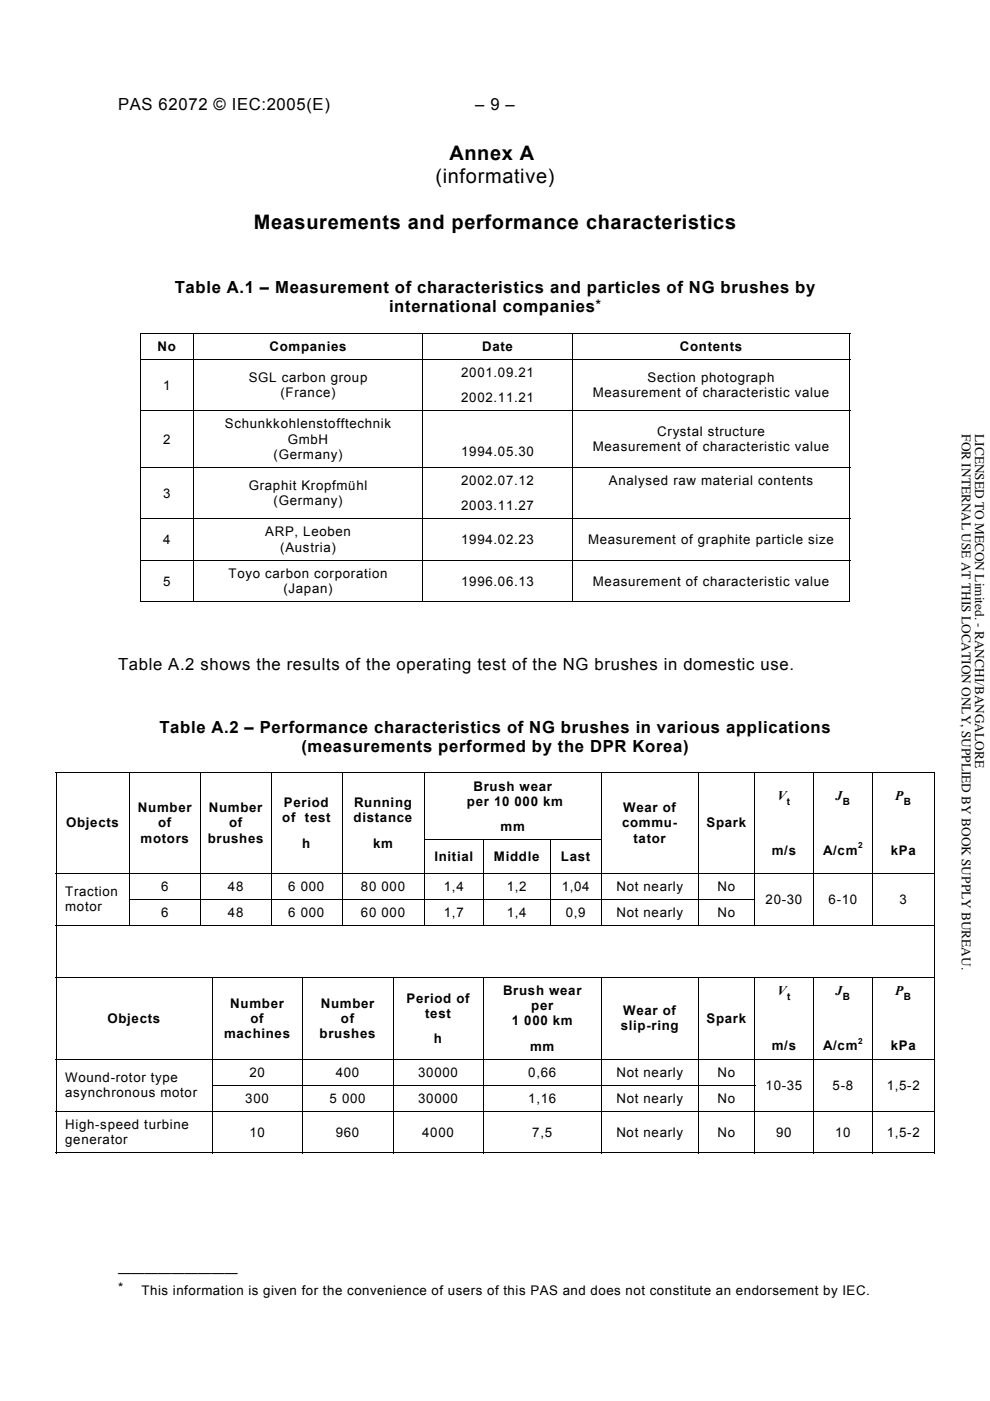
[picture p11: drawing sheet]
<svg xmlns="http://www.w3.org/2000/svg" width="210mm" height="297mm" viewBox="0 0 210 297" stroke-linecap="round" stroke-linejoin="round" font-family="sans-serif">
<defs><g id="words">
<g font-size="4.2">
<text x="95.3" y="34">Annex A</text>
<text x="92.3" y="38.8">(informative)</text>
<text x="53.8" y="48.5">Measurements and performance characteristics</text>
</g>
<g font-size="3.5">
<text x="25" y="23.3">PAS 62072 © IEC:2005(E)</text>
<text x="100.8" y="23.3">– 9 –</text>
<text x="37" y="62.1">Table A.1 – Measurement of characteristics and particles of NG brushes by</text>
<text x="82.5" y="66.2">international companies</text>
<text x="25" y="142">Table A.2 shows the results of the operating test of the NG brushes in domestic use.</text>
<text x="33.8" y="155.4">Table A.2 – Performance characteristics of NG brushes in various applications</text>
<text x="63.9" y="159.5">(measurements performed by the DPR Korea)</text>
</g>
<g font-size="2.8">
<text x="126.3" y="65.5">*</text>
<text x="33.4" y="74.4">No</text>
<text x="57.2" y="74.4">Companies</text>
<text x="102.2" y="74.4">Date</text>
<text x="144.1" y="74.4">Contents</text>
<text x="34.6" y="82.6">1</text>
<text x="52.7" y="81">SGL carbon group</text>
<text x="97.8" y="79.9">2001.09.21</text>
<text x="137.3" y="81">Section photograph</text>
<text x="59.5" y="84.2">(France)</text>
<text x="97.8" y="85.3">2002.11.21</text>
<text x="125.7" y="84.2">Measurement of characteristic value</text>
<text x="34.6" y="94">2</text>
<text x="47.7" y="90.8">Schunkkohlenstofftechnik</text>
<text x="61" y="94">GmbH</text>
<text x="125.7" y="95.7">Measurement of characteristic value</text>
<text x="139.4" y="92.4">Crystal structure</text>
<text x="58" y="97.3">(Germany)</text>
<text x="97.8" y="96.7">1994.05.30</text>
<text x="34.6" y="105.5">3</text>
<text x="52.7" y="103.9">Graphit Kropfmühl</text>
<text x="58" y="107.1">(Germany)</text>
<text x="97.8" y="102.8">2002.07.12</text>
<text x="129.1" y="102.8">Analysed raw material contents</text>
<text x="56.2" y="113.7">ARP, Leoben</text>
<text x="97.8" y="108.2">2003.11.27</text>
<text x="34.6" y="115.4">4</text>
<text x="59.4" y="117">(Austria)</text>
<text x="97.8" y="115.4">1994.02.23</text>
<text x="124.7" y="115.4">Measurement of graphite particle size</text>
<text x="34.6" y="124.1">5</text>
<text x="48.5" y="122.5">Toyo carbon corporation</text>
<text x="60.1" y="125.8">(Japan)</text>
<text x="97.8" y="124.1">1996.06.13</text>
<text x="125.7" y="124.1">Measurement of characteristic value</text>
<text x="100.4" y="167.6">Brush wear</text>
<text x="29.3" y="172.2">Number</text>
<text x="44.3" y="172.2">Number</text>
<text x="60.2" y="171.1">Period</text>
<text x="75.1" y="171.1">Running</text>
<text x="99" y="170.9">per 10 000 km</text>
<text x="132.1" y="172.2">Wear of</text>
<text x="164.8" y="169.6">V</text>
<text x="177.2" y="169.6">J</text>
<text x="189.8" y="169.6">P</text>
<text x="14" y="175.4">Objects</text>
<text x="29.8" y="178.7">motors</text>
<text x="33.5" y="175.4">of</text>
<text x="44" y="178.7">brushes</text>
<text x="48.6" y="175.4">of</text>
<text x="59.8" y="174.4">of test</text>
<text x="64.1" y="179.7">h</text>
<text x="75" y="174.4">distance</text>
<text x="79.1" y="179.7">km</text>
<text x="106.1" y="176.2">mm</text>
<text x="131.9" y="175.4">commu-</text>
<text x="134.3" y="178.7">tator</text>
<text x="149.8" y="175.4">Spark</text>
<text x="92.1" y="182.6">Initial</text>
<text x="104.7" y="182.6">Middle</text>
<text x="118.9" y="182.6">Last</text>
<text x="163.6" y="181.2">m/s</text>
<text x="174.5" y="181.2">A/cm</text>
<text x="188.8" y="181.2">kPa</text>
<text x="13.8" y="190">Traction</text>
<text x="34.2" y="189">6</text>
<text x="48.3" y="189">48</text>
<text x="61.1" y="189">6 000</text>
<text x="76.5" y="189">80 000</text>
<text x="94.1" y="189">1,4</text>
<text x="107.4" y="189">1,2</text>
<text x="119.1" y="189">1,04</text>
<text x="130.7" y="189">Not nearly</text>
<text x="152.1" y="189">No</text>
<text x="162.3" y="191.6">20-30</text>
<text x="175.7" y="191.6">6-10</text>
<text x="190.7" y="191.6">3</text>
<text x="13.8" y="193.3">motor</text>
<text x="34.2" y="194.5">6</text>
<text x="48.3" y="194.5">48</text>
<text x="61.1" y="194.5">6 000</text>
<text x="76.5" y="194.5">60 000</text>
<text x="94.1" y="194.5">1,7</text>
<text x="107.4" y="194.5">1,4</text>
<text x="120" y="194.5">0,9</text>
<text x="130.7" y="194.5">Not nearly</text>
<text x="152.1" y="194.5">No</text>
<text x="48.8" y="213.6">Number</text>
<text x="68" y="213.6">Number</text>
<text x="86.2" y="212.6">Period of</text>
<text x="90.1" y="215.8">test</text>
<text x="106.7" y="210.9">Brush wear</text>
<text x="112.6" y="214.2">per</text>
<text x="132.1" y="215.2">Wear of</text>
<text x="164.9" y="211.1">V</text>
<text x="177.2" y="211.1">J</text>
<text x="189.8" y="211.1">P</text>
<text x="22.8" y="216.9">Objects</text>
<text x="47.5" y="220.1">machines</text>
<text x="53.1" y="216.9">of</text>
<text x="67.8" y="220.1">brushes</text>
<text x="72.3" y="216.9">of</text>
<text x="92" y="221.2">h</text>
<text x="108.5" y="217.4">1 000 km</text>
<text x="131.6" y="218.5">slip-ring</text>
<text x="149.8" y="216.9">Spark</text>
<text x="112.4" y="222.8">mm</text>
<text x="163.6" y="222.7">m/s</text>
<text x="174.5" y="222.7">A/cm</text>
<text x="188.8" y="222.7">kPa</text>
<text x="13.8" y="229.4">Wound-rotor type</text>
<text x="13.8" y="232.6">asynchronous motor</text>
<text x="52" y="233.8">300</text>
<text x="52.9" y="228.3">20</text>
<text x="69.9" y="233.8">5 000</text>
<text x="71.2" y="228.3">400</text>
<text x="88.7" y="228.3">30000</text>
<text x="88.7" y="233.8">30000</text>
<text x="112" y="228.3">0,66</text>
<text x="112" y="233.8">1,16</text>
<text x="130.7" y="228.3">Not nearly</text>
<text x="130.7" y="233.8">Not nearly</text>
<text x="152.1" y="228.3">No</text>
<text x="152.1" y="233.8">No</text>
<text x="162.3" y="231">10-35</text>
<text x="176.5" y="231">5-8</text>
<text x="188" y="231">1,5-2</text>
<text x="13.8" y="239.4">High-speed turbine</text>
<text x="13.8" y="242.6">generator</text>
<text x="52.9" y="241">10</text>
<text x="71.2" y="241">960</text>
<text x="89.5" y="241">4000</text>
<text x="112.9" y="241">7,5</text>
<text x="130.7" y="241">Not nearly</text>
<text x="152.1" y="241">No</text>
<text x="164.6" y="241">90</text>
<text x="177.1" y="241">10</text>
<text x="188" y="241">1,5-2</text>
<text x="25" y="270.7">—————————</text>
<text x="25" y="273.9">*</text>
<text x="30" y="274.6">This information is given for the convenience of users of this PAS and does not constitute an endorsement by IEC.</text>
</g>
<g font-size="2.8" fill="#010101">
<text x="203.9" y="92.1" transform="rotate(90 203.9 92.1)">FOR INTERNAL USE AT THIS LOCATION ONLY, SUPPLIED BY BOOK SUPPLY BUREAU.</text>
<text x="206.7" y="92.1" transform="rotate(90 206.7 92.1)">LICENSED TO MECON Limited. - RANCHI/BANGALORE</text>
</g>
<g font-size="2.1">
<text x="166.9" y="170.7">t</text>
<text x="178.7" y="170.7">B</text>
<text x="191.7" y="170.7">B</text>
<text x="166.9" y="212.1">t</text>
<text x="178.7" y="212.1">B</text>
<text x="191.7" y="212.1">B</text>
</g>
<g font-size="1.8">
<text x="181.9" y="179.8">2</text>
<text x="181.9" y="221.3">2</text>
</g>
</g></defs>
<g fill="#000">
<path d="M29.7 70.5h.2v.2h-.2zM180.1 70.5h.2v.2h-.2zM180.1 127.4h.2v.2h-.2zM11.8 163.8h.2v.2h-.2zM11.8 177.9h.2v.2h-.2zM27.4 177.9h.2v.2h-.2zM42.5 177.9h.1v.2h-.1zM57.4 177.9h.2v.2h-.2zM72.5 177.9h.1v.2h-.1zM148 177.9h.2v.2h-.2zM160 177.9h.1v.2h-.1zM172.5 177.9h.1v.2h-.1z"/>
<path d="M185 177.9h.1v.2h-.1zM198 163.8h.2v.2h-.2zM198 177.9h.2v.2h-.2zM11.8 190.6h.2v.2h-.2zM172.5 190.6h.1v.2h-.1zM185 190.6h.1v.2h-.1zM198 190.6h.2v.2h-.2zM11.8 230h.2v.2h-.2zM172.5 230h.1v.2h-.1zM185 230h.1v.2h-.1zM198 230h.2v.2h-.2zM198 244.3h.2v.2h-.2z"/>
</g>
<g fill="none" stroke="#000" stroke-width=".21">
<path d="M29.7 70.6h150.6M29.7 76.2h150.6M29.8 70.7v5.4M29.8 76.2v10.8M41.1 70.7v5.4M41.1 76.2v10.8M89.7 70.7v5.4M89.7 76.2v10.8M121.5 70.7v5.4M121.5 76.2v10.8M180.2 70.7v5.4M180.2 76.2v10.8"/>
<path d="M29.7 87.1h150.6M29.7 99.1h150.6M29.8 87.1v11.9M29.8 99.2v10.7M41.1 87.1v11.9M41.1 99.2v10.7M89.7 87.1v11.9M89.7 99.2v10.7M121.5 87.1v11.9M121.5 99.2v10.7M180.2 87.1v11.9M180.2 99.2v10.7"/>
<path d="M29.7 110h150.6M29.7 118.8h150.6M29.8 110.1v8.6M29.8 118.9v8.7M41.1 110.1v8.6M41.1 118.9v8.7M89.7 110.1v8.6M89.7 118.9v8.7M121.5 110.1v8.6M121.5 118.9v8.7M180.2 110.1v8.6M180.2 118.9v8.7"/>
<path d="M29.7 127.5h11.3M41.2 127.5h48.4M89.8 127.5h31.6M121.6 127.5h58.5M11.8 163.9h186.4M11.9 164v13.9M11.9 178.1v7M27.5 164v13.9M27.5 178.1v7M42.5 164v13.9M42.5 178.1v7M57.5 164v13.9"/>
<path d="M57.5 178.1v7M72.5 164v13.9M72.5 178.1v7M90 178h37.6M90 164v13.9M90 178.1v7M102.6 178.1v7M116.7 178.1v7M127.5 164v13.9M127.5 178.1v7M148.1 164v13.9M148.1 178.1v7"/>
<path d="M160 164v13.9M160 178.1v7M172.6 164v13.9M172.6 178.1v7M185 164v13.9M185 178.1v7M198.1 164v13.9M198.1 178.1v7M11.8 185.2h186.4M11.8 196.3h186.4M11.9 185.3v5.3M11.9 190.8v5.4"/>
<path d="M11.9 196.4v10.7M27.4 190.7h132.7M27.5 185.3v5.3M27.5 190.8v5.4M42.5 185.3v5.3M42.5 190.8v5.4M57.5 185.3v5.3M57.5 190.8v5.4M72.5 185.3v5.3M72.5 190.8v5.4M90 185.3v5.3M90 190.8v5.4"/>
<path d="M102.6 185.3v5.3M102.6 190.8v5.4M116.7 185.3v5.3M116.7 190.8v5.4M127.5 185.3v5.3M127.5 190.8v5.4M148.1 185.3v5.3M148.1 190.8v5.4M160 185.3v5.3M160 190.8v5.4M172.6 185.3v5.3M172.6 190.8v5.4"/>
<path d="M185 185.3v5.3M185 190.8v5.4M198.1 185.3v5.3M198.1 190.8v5.4M198.1 196.4v10.7M11.8 207.2h186.4M11.9 207.3v17.2M45 207.3v17.2M64.2 207.3v17.2M83.4 207.3v17.2M102.6 207.3v17.2M127.5 207.3v17.2"/>
<path d="M148.1 207.3v17.2M160 207.3v17.2M172.6 207.3v17.2M185 207.3v17.2M198.1 207.3v17.2M11.8 224.6h186.4M11.8 235.6h186.4M11.9 224.7v5.3M11.9 230.2v5.4M11.9 235.7v8.8M44.9 230.1h115.2M45 224.7v5.3"/>
<path d="M45 230.2v5.4M45 235.7v8.8M64.2 224.7v5.3M64.2 230.2v5.4M64.2 235.7v8.8M83.4 224.7v5.3M83.4 230.2v5.4M83.4 235.7v8.8M102.6 224.7v5.3M102.6 230.2v5.4M102.6 235.7v8.8M127.5 224.7v5.3"/>
<path d="M127.5 230.2v5.4M127.5 235.7v8.8M148.1 224.7v5.3M148.1 230.2v5.4M148.1 235.7v8.8M160 224.7v5.3M160 230.2v5.4M160 235.7v8.8M172.6 224.7v5.3M172.6 230.2v5.4M172.6 235.7v8.8M185 224.7v5.3"/>
<path d="M185 230.2v5.4M185 235.7v8.8M198.1 224.7v5.3M198.1 230.2v5.4M198.1 235.7v8.8M11.8 244.4h33.1M45.1 244.4h19M64.3 244.4h19M83.4 244.4h19.1M102.6 244.4h24.8M127.6 244.4h20.4M148.2 244.4h11.8"/>
<path d="M160.1 244.4h12.4M172.6 244.4h12.4M185.1 244.4h12.9"/>
</g>
<use href="#words"/>
</svg>
